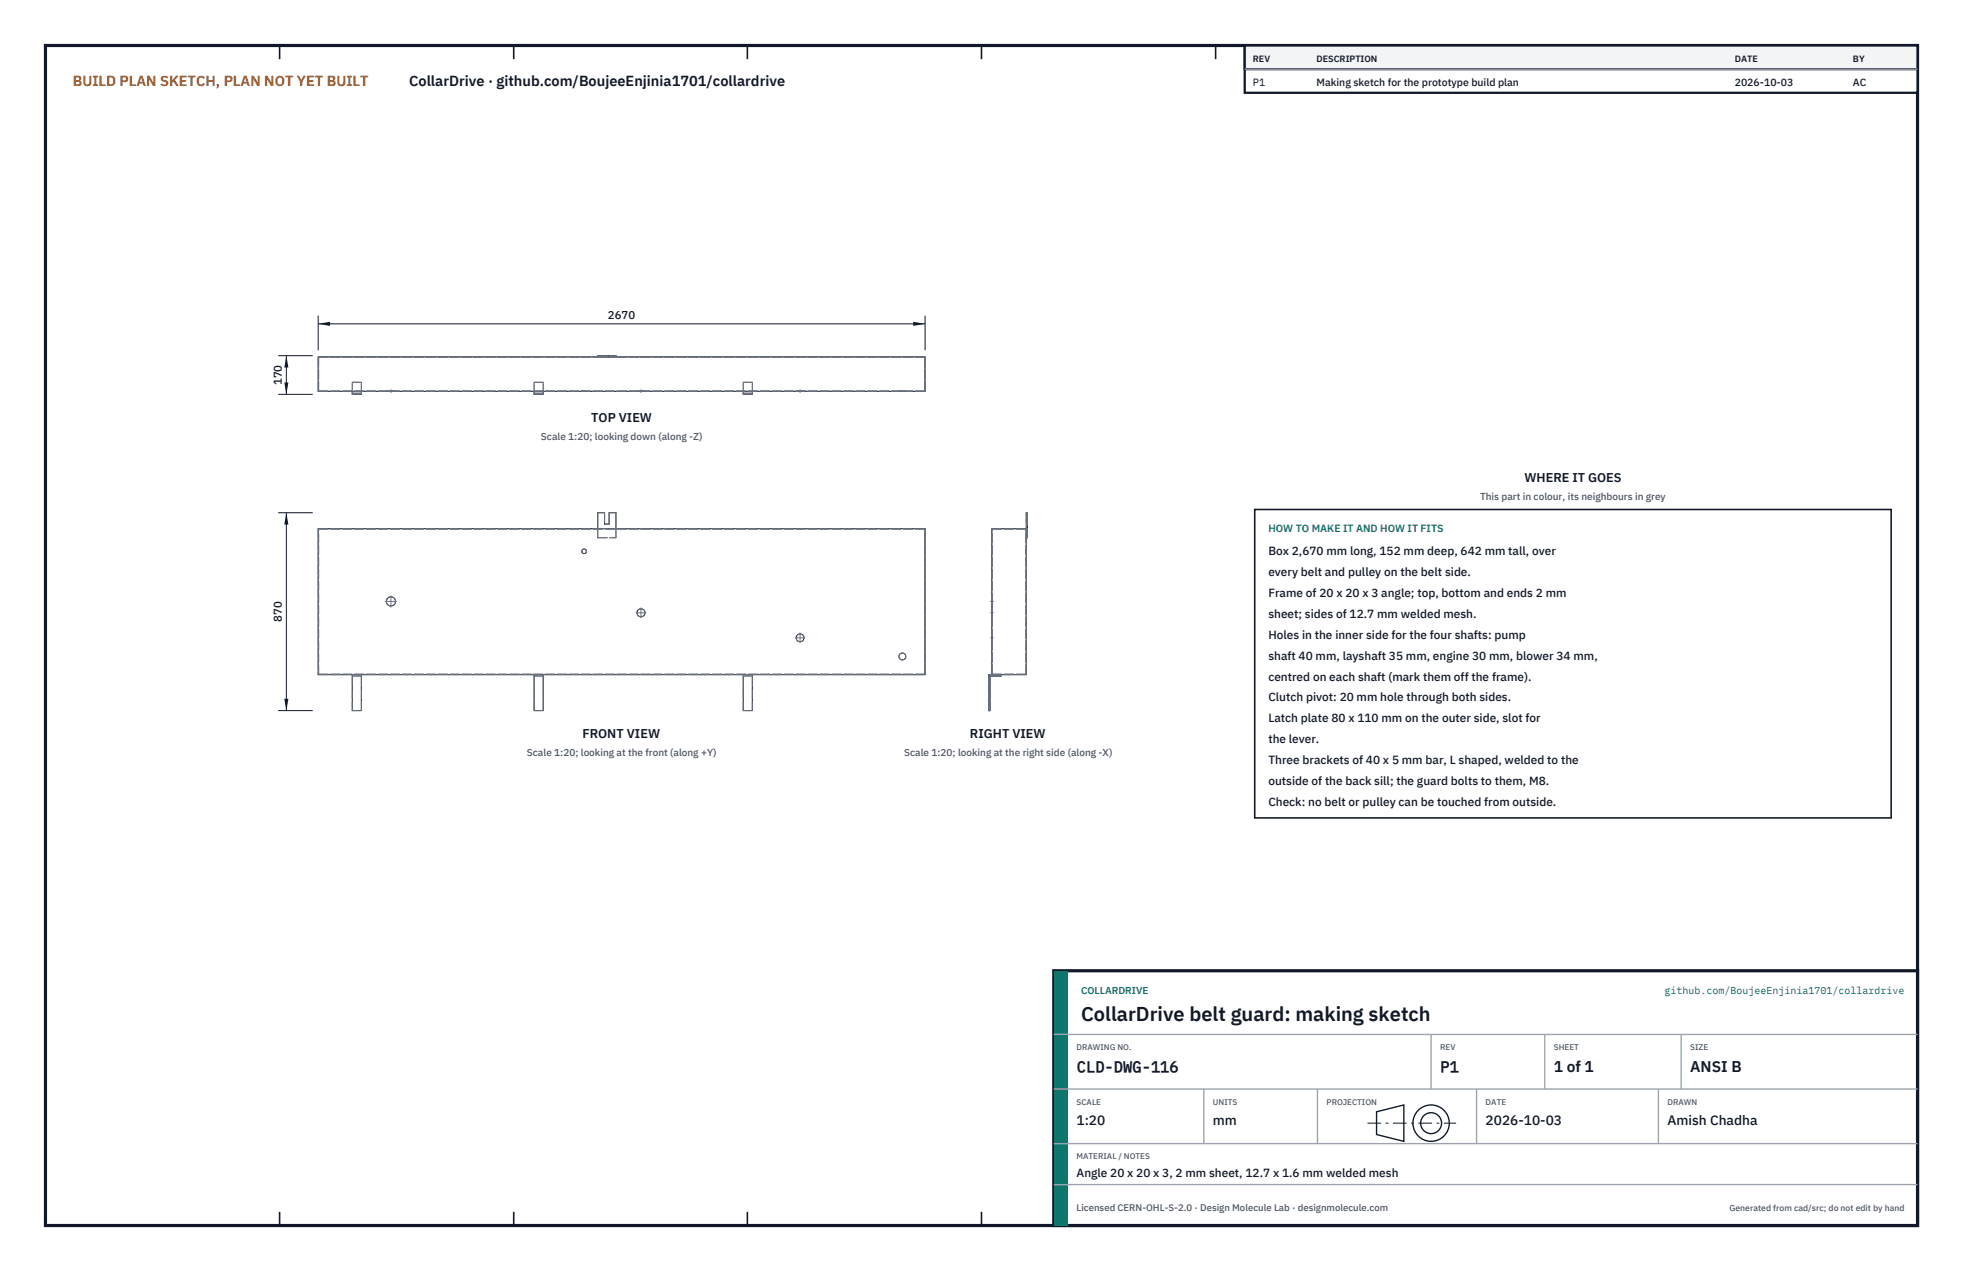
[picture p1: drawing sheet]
<svg xmlns="http://www.w3.org/2000/svg" width="432mm" height="279mm" viewBox="0 0 432 279" stroke-linecap="round" stroke-linejoin="round" font-family="sans-serif">
<defs><g id="words">
<text font-size="4.4" fill="#111827" x="237.8" y="224.4">CollarDrive belt guard: making sketch</text>
<g font-size="3.4" fill="#111827">
<text x="236.8" y="235.6">CLD-DWG-116</text>
<text x="316.8" y="235.6">P1</text>
<text x="341.8" y="235.6">1 of 1</text>
<text x="371.8" y="235.6">ANSI B</text>
</g>
<text font-size="3.2" fill="#b45309" x="16" y="19">BUILD PLAN SKETCH, PLAN NOT YET BUILT</text>
<text font-size="3.2" fill="#111827" x="90" y="19">CollarDrive · github.com/BoujeeEnjinia1701/collardrive</text>
<g font-size="3" fill="#111827">
<text x="236.8" y="247.2">1:20</text>
<text x="266.8" y="247.2">mm</text>
<text x="326.8" y="247.2">2026-10-03</text>
<text x="366.8" y="247.2">Amish Chadha</text>
</g>
<g font-size="2.8" fill="#111827">
<text x="130.1" y="92.7">TOP VIEW</text>
<text x="335.3" y="106">WHERE IT GOES</text>
<text x="128.1" y="162.2">FRONT VIEW</text>
<text x="213.4" y="162.2">RIGHT VIEW</text>
</g>
<g font-size="2.6" fill="#111827">
<text x="279" y="122">Box 2,670 mm long, 152 mm deep, 642 mm tall, over</text>
<text x="279" y="126.6">every belt and pulley on the belt side.</text>
<text x="279" y="131.2">Frame of 20 x 20 x 3 angle; top, bottom and ends 2 mm</text>
<text x="279" y="135.8">sheet; sides of 12.7 mm welded mesh.</text>
<text x="279" y="140.4">Holes in the inner side for the four shafts: pump</text>
<text x="279" y="145">shaft 40 mm, layshaft 35 mm, engine 30 mm, blower 34 mm,</text>
<text x="279" y="149.6">centred on each shaft (mark them off the frame).</text>
<text x="279" y="154.2">Clutch pivot: 20 mm hole through both sides.</text>
<text x="279" y="158.8">Latch plate 80 x 110 mm on the outer side, slot for</text>
<text x="279" y="163.4">the lever.</text>
<text x="279" y="168">Three brackets of 40 x 5 mm bar, L shaped, welded to the</text>
<text x="279" y="172.6">outside of the back sill; the guard bolts to them, M8.</text>
<text x="279" y="177.2">Check: no belt or pulley can be touched from outside.</text>
<text x="236.8" y="258.8">Angle 20 x 20 x 3, 2 mm sheet, 12.7 x 1.6 mm welded mesh</text>
</g>
<g font-size="2.5" fill="#111827">
<text x="133.7" y="70.2">2670</text>
<text x="62" y="84.7" transform="rotate(-90 62 84.7)">170</text>
<text x="62" y="136.7" transform="rotate(-90 62 136.7)">870</text>
</g>
<g font-size="2.3" fill="#111827">
<text x="275.6" y="18.8">P1</text>
<text x="289.6" y="18.8">Making sketch for the prototype build plan</text>
<text x="381.6" y="18.8">2026-10-03</text>
<text x="407.6" y="18.8">AC</text>
</g>
<text font-size="2.3" fill="#0f766e" x="279" y="117">HOW TO MAKE IT AND HOW IT FITS</text>
<g font-size="2.2" fill="#4b5563">
<text x="119" y="96.7">Scale 1:20; looking down (along -Z)</text>
<text x="325.6" y="110">This part in colour, its neighbours in grey</text>
<text x="115.9" y="166.2">Scale 1:20; looking at the front (along +Y)</text>
<text x="198.9" y="166.2">Scale 1:20; looking at the right side (along -X)</text>
</g>
<g font-size="2.2" fill="#0f766e">
<text x="237.8" y="218.4">COLLARDRIVE</text>
<text x="366.1" y="218.4">github.com/BoujeeEnjinia1701/collardrive</text>
</g>
<text font-size="2.1" fill="#4b5563" x="236.8" y="266.2">Licensed CERN-OHL-S-2.0 · Design Molecule Lab · designmolecule.com</text>
<g font-size="2" fill="#111827">
<text x="275.6" y="13.6">REV</text>
<text x="289.6" y="13.6">DESCRIPTION</text>
<text x="381.6" y="13.6">DATE</text>
<text x="407.6" y="13.6">BY</text>
</g>
<text font-size="1.9" fill="#4b5563" x="380.4" y="266.2">Generated from cad/src; do not edit by hand</text>
<g font-size="1.8" fill="#4b5563">
<text x="236.8" y="230.8">DRAWING NO.</text>
<text x="316.8" y="230.8">REV</text>
<text x="341.8" y="230.8">SHEET</text>
<text x="371.8" y="230.8">SIZE</text>
<text x="236.8" y="242.8">SCALE</text>
<text x="266.8" y="242.8">UNITS</text>
<text x="291.8" y="242.8">PROJECTION</text>
<text x="326.8" y="242.8">DATE</text>
<text x="366.8" y="242.8">DRAWN</text>
<text x="236.8" y="254.8">MATERIAL / NOTES</text>
</g>
</g></defs>
<path d="M10 10h411.8v259.4h-411.8z" fill="none" stroke="#111827" stroke-width=".7" stroke-linecap="butt"/>
<g fill="none" stroke="#111827" stroke-width=".35">
<path d="M61.5 10v3M113 10v3M164.4 10v3M215.9 10v3M267.4 10v3M318.9 10v3M370.3 10v3M61.5 266.4v3M113 266.4v3M164.4 266.4v3M215.9 266.4v3M267.4 266.4v3"/>
<path d="M318.9 266.4v3M370.3 266.4v3"/>
</g>
<g fill="none" stroke="#111727" stroke-width=".22">
<path d="M70 78.4h133.5v7.6h-133.5zM131.5 78.4v-.2h4v.2M133 78.2v.2M134 78.2v.2M77.5 86v.7h2v-.7M117.5 86v.7h2v-.7M163.5 86v.7h2v-.7M70 116.2h133.5v32.1h-133.5zM131.5 116.2v-3.5h1.5v2.5h1v-2.5h1.5v3.5M225.8 118.2h.2v-5.5h-.2v35.6h-8.3v7.9h.3v-7.6h2.4v-.3M225.8 116.2h-7.6v32.1M77.5 148.3v7.9h2v-7.9"/>
<path d="M117.5 148.3v7.9h2v-7.9M163.5 148.3v7.9h2v-7.9"/>
<circle cx="86" cy="132.2" r="1.01"/>
<circle cx="128.5" cy="121.2" r=".5"/>
<circle cx="141" cy="134.7" r=".88"/>
<circle cx="176" cy="140.2" r=".86"/>
<circle cx="198.5" cy="144.3" r=".76"/>
</g>
<g fill="none" stroke="#6a7180" stroke-width=".22" stroke-dasharray="2.1 .5">
<path d="M70 78.4h133.5M70.1 78.5h133.3M128 78.4h1M128 78.5h1M128 78.4v.1M129 78.4h-1M129 78.5h-1M129 78.4v.1M131.5 78.4h4M131.5 78.4v-.2M131.5 78.2h4M133 78.4v-.2"/>
<path d="M134 78.4v-.2M135.5 78.4v-.2M70 86v-7.6M70 86h133.5M70.1 85.9h133.3M70.1 85.9v-7.4M77.5 86.7v-.3M77.5 86.4v-2.4M77.5 86v-2M77.5 84h2M77.5 86.4h2M77.5 86.7h2"/>
<path d="M79.5 84v2M79.5 86.7v-.3M79.5 86.4v-2.4M85 86h2M85 85.9h2M85 85.9v.1M87 86h-2M87 85.9v.1M87 85.9h-2M117.5 86.7v-.3M117.5 86.4v-2.4M117.5 86v-2"/>
<path d="M117.5 84h2M117.5 86.4h2M117.5 86.7h2M119.5 84v2M119.5 86.7v-.3M119.5 86.4v-2.4M128 86h1M128 85.9h1M128 85.9v.1M129 86h-1M129 85.9v.1M129 85.9h-1"/>
<path d="M140.1 86h1.8M140.1 85.9h1.8M140.1 85.9v.1M141.9 86h-1.8M141.9 85.9v.1M141.9 85.9h-1.8M163.5 86.7v-.3M163.5 86.4v-2.4M163.5 86v-2M163.5 84h2M163.5 86.4h2M163.5 86.7h2"/>
<path d="M165.5 84v2M165.5 86.7v-.3M165.5 86.4v-2.4M175.1 86h1.7M175.1 85.9h1.7M175.1 85.9v.1M176.8 86h-1.7M176.8 85.9v.1M176.8 85.9h-1.7M197.7 86h1.5M197.7 85.9h1.5M197.7 85.9v.1"/>
<path d="M199.2 86h-1.5M199.2 85.9v.1M199.2 85.9h-1.5M203.4 85.9v-7.4M203.5 86v-7.6M70 116.2v32.1M70 116.2h61.5M70.1 116.3h133.3M131.5 118.2h4M131.5 118.2v-2M131.5 116.2h4M131.5 118.2v-5.5"/>
<path d="M131.5 112.7h1.5M133 115.2h1M133 112.7v2.5M134 112.7h1.5M134 112.7v2.5M135.5 116.2h68M135.5 118.2v-2M135.5 118.2v-5.5M203.5 116.2v32.1M218.2 116.2h7.6M218.3 116.3h7.4M225.8 116.2v32.1"/>
<path d="M225.8 118.2v-2M225.8 118.2h.2M225.8 116.2v-3.5M225.8 112.7h.2M225.8 112.7v2.5M225.8 115.2h.2M226 118.2v-5.5M226 112.7v2.5M218.2 134.7v-.9M218.2 133.8v1.8M218.2 135.6v-.9M218.2 132.2v-1"/>
<path d="M218.2 131.2v2M218.2 133.2v-1M218.2 121.2v-.5M218.2 120.7v1M218.2 121.7v-.5M218.2 139.4v1.7M218.3 134.7v-.9M218.3 133.8v1.8M218.3 135.6v-.9M218.3 132.2v-1M218.3 131.2v2M218.3 133.2v-1"/>
<path d="M218.3 121.2v-.5M218.3 120.7v1M218.3 121.7v-.5M218.3 139.4v1.7M218.3 133.8h-.1M218.3 135.6h-.1M218.3 131.2h-.1M218.3 133.2h-.1M218.3 120.7h-.1M218.3 121.7h-.1M218.3 139.4h-.1M225.7 121.2v-.5"/>
<path d="M225.7 120.7v1M225.7 121.7v-.5M225.8 121.2v-.5M225.8 120.7v1M225.8 121.7v-.5M225.8 120.7h-.1M225.8 121.7h-.1M70 148.3h133.5M70.1 148.2h133.3M70.1 148.2v-31.9M77.5 148.3h2M77.5 156.2v-7.6"/>
<path d="M77.5 148.6v-.3M77.5 148.6h2M77.5 156.2h2M79.5 156.2v-7.6M79.5 148.6v-.3M117.5 148.3h2M117.5 156.2v-7.6M117.5 148.6v-.3M117.5 148.6h2M117.5 156.2h2M119.5 156.2v-7.6M119.5 148.6v-.3"/>
<path d="M163.5 148.3h2M163.5 156.2v-7.6M163.5 148.6v-.3M163.5 148.6h2M163.5 156.2h2M165.5 156.2v-7.6M165.5 148.6v-.3M203.4 148.2v-31.9M217.5 156.2v-7.9M217.5 156.2h.3M217.5 148.3h2.7M217.8 156.2v-7.6"/>
<path d="M217.8 148.6h2.4M218.2 148.3v-32.1M218.2 148.3h7.6M218.2 140.2v-.8M218.2 141.1v-.9M218.2 144.3v-.7M218.2 143.6v1.5M218.2 145.1v-.8M218.3 140.2v-.8M218.3 141.1v-.9M218.3 144.3v-.7M218.3 143.6v1.5"/>
<path d="M218.3 145.1v-.8M218.3 148.2v-31.9M218.3 148.2h7.4M218.3 141.1h-.1M218.3 143.6h-.1M218.3 145.1h-.1M220.2 148.6v-.3M220.2 148.3h-2.7M220.2 148.3h-2M225.7 148.2v-31.9"/>
<circle cx="86" cy="132.2" r="1.01"/>
<circle cx="128.5" cy="121.2" r=".5"/>
<circle cx="141" cy="134.7" r=".88"/>
<circle cx="176" cy="140.2" r=".86"/>
<circle cx="198.5" cy="144.3" r=".76"/>
</g>
<path d="M86 85.6v.7M141 85.7v.6M176 85.7v.6M84.7 132.2h2.5M86 133.5v-2.5M139.9 134.7h2.2M141 135.8v-2.2M218.5 134.7h-.6M218.6 132.2h-.7M174.9 140.2h2.2M176 141.3v-2.2M218.5 140.2h-.6" fill="none" stroke="#6a7180" stroke-width=".22" stroke-dasharray="4.2 .5 0 .5"/>
<path d="M70 69.4v7.6M70 71.2h133.5M203.5 69.4v7.6" fill="none" stroke="#111827" stroke-width=".22"/>
<path d="M70 71.2l2.6-.5v.9zM200.9 70.7v.9l2.6-.4z" fill="#111827"/>
<path d="M61.2 78.2h7.6M63 78.2v8.5M61.2 86.7h7.6" fill="none" stroke="#111827" stroke-width=".22"/>
<path d="M63 78.2l-.5 2.6h.9zM62.5 84.1h.9l-.4 2.6z" fill="#111827"/>
<path d="M61.2 112.7h7.6M63 112.7v43.5M61.2 156.2h7.6" fill="none" stroke="#111827" stroke-width=".22"/>
<path d="M63 112.7l-.5 2.6h.9zM62.5 153.6h.9l-.4 2.6z" fill="#111827"/>
<path d="M276 112h140v67.8h-140z" fill="#fff" stroke="#111827" stroke-width=".35"/>
<path d="M273.8 10h148v10.4h-148z" fill="#fff" stroke="#111827" stroke-width=".5"/>
<path d="M273.8 10h148v5.2h-148z" fill="#f3f4f6" stroke="#111827" stroke-width=".5"/>
<path d="M273.8 15.2h148" fill="none" stroke="#9ca3af" stroke-width=".3"/>
<path d="M231.8 213.4h190v56h-190z" fill="#fff" stroke="#111827" stroke-width=".7" stroke-linecap="butt"/>
<path d="M231.8 213.4h3v56h-3z" fill="#0f766e"/>
<path d="M231.8 227.4h190M231.8 239.4h190M264.8 239.4v12M289.8 239.4v12M314.8 227.4v12M324.8 239.4v12M339.8 227.4v12M364.8 239.4v12M369.8 227.4v12M231.8 251.4h190M231.8 260.4h190" fill="none" stroke="#9ca3af" stroke-width=".3"/>
<g fill="none" stroke="#111827" stroke-width=".3">
<path d="M302.8 244.4l6-1.5v8l-6-1.5z"/>
<circle cx="314.8" cy="246.9" r="4"/>
<circle cx="314.8" cy="246.9" r="2.3"/>
</g>
<path d="M300.8 246.9h19.5" fill="none" stroke="#111827" stroke-width=".22" stroke-dasharray="3 1 .6 1" stroke-linecap="butt"/>
<use href="#words"/>
</svg>
